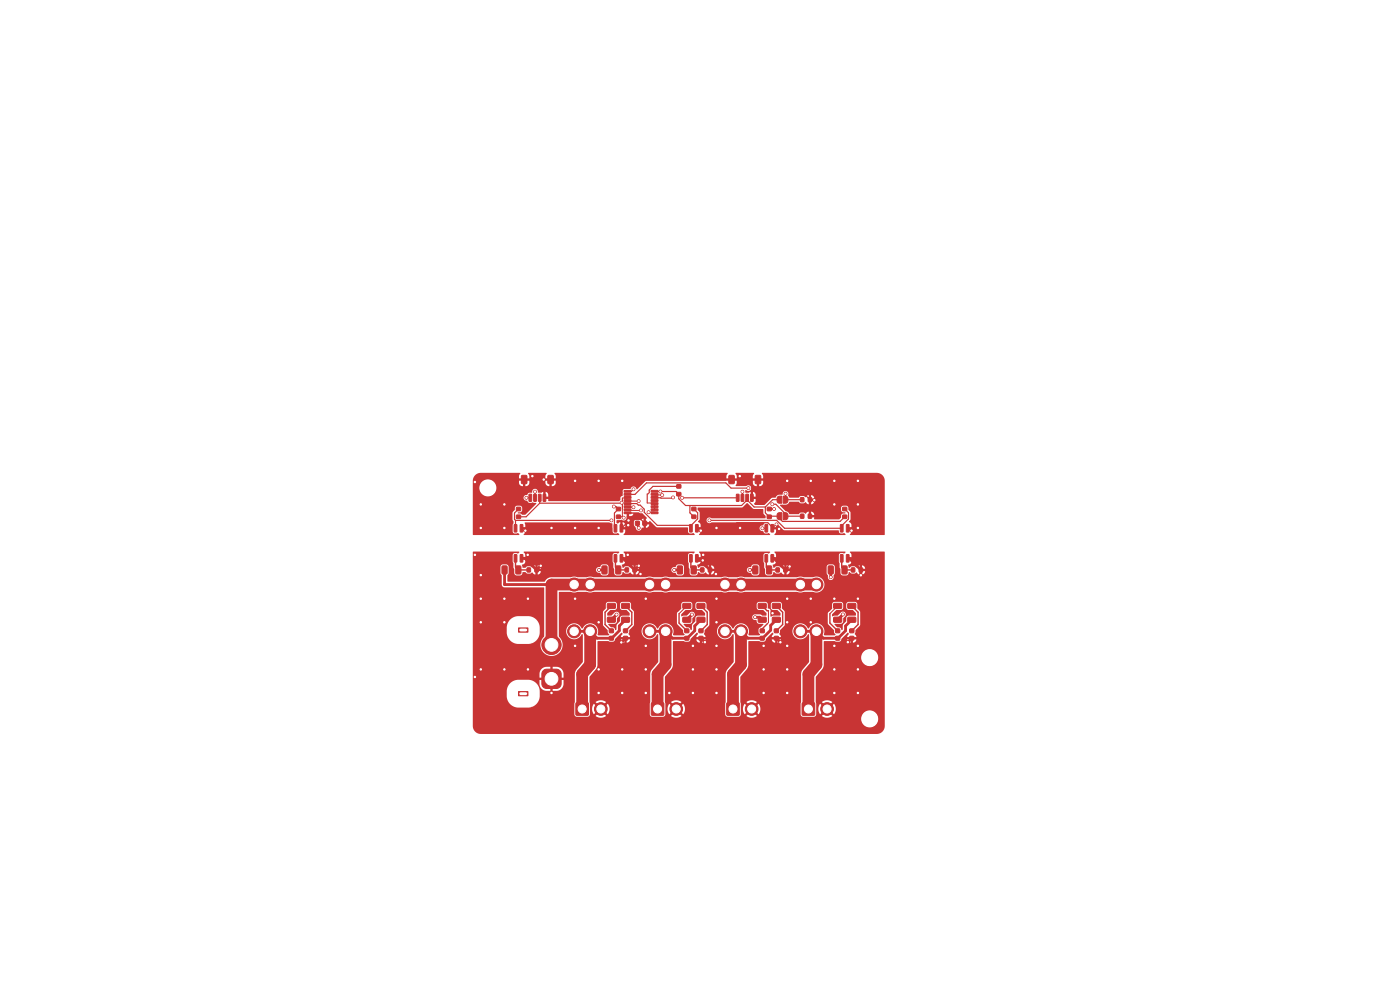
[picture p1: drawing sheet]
<svg xmlns="http://www.w3.org/2000/svg" width="297mm" height="210mm" viewBox="0 0 297 210" stroke-linecap="round" stroke-linejoin="round" font-family="sans-serif">
<g fill="#c83434" stroke="#c83434" stroke-width=".21">
<path d="M143.6 104.5h.8v.7h-.8z"/>
<path d="M143.6 102.8h.8v.7h-.8z"/>
<path d="M162.3 117.7h.6l-.1 1.5h-.5z"/>
<path d="M163.6 117.7h.5l-.1 1.5h-.5z"/>
<path d="M163.6 111.3h.5l-.1 1.6-.5-.1z"/>
<path d="M162.3 111.3h.6l-.1 1.6-.5-.1z"/>
<path d="M143.7 120.1l.8-.1 .3 .2v1.3l-.2 .3h-.7l-.2-.2z"/>
<path d="M146.7 120.1l.8-.1 .2 .2v1.3l-.1 .3h-.8l-.2-.2z"/>
<path d="M147.9 131l1.5-.1 .2 .3v.7l-.3 .1h-1.3l-.2-.2z"/>
<path d="M147.9 128h1.5l.2 .2v.7l-.3 .2h-1.3l-.2-.2z"/>
<path d="M138.2 149.1h2.6v2.6h-2.6z"/>
<path d="M134.8 110.6h.8v.8h-.8z"/>
<path d="M136.4 110.6h.8v.8h-.8z"/>
<path d="M132.3 135h.8v.8h-.8z"/>
<path d="M132.3 133.4h.8v.8h-.8z"/>
<path d="M163.9 131l1.5-.1 .2 .3v.7l-.3 .1h-1.3l-.2-.2z"/>
<path d="M163.9 128h1.5l.2 .2v.7l-.3 .2h-1.3l-.2-.2z"/>
<path d="M129.3 135h.8v.8h-.8z"/>
<path d="M129.3 133.4h.8v.8h-.8z"/>
<path d="M109.6 109.3h.8v.7h-.8z"/>
<path d="M109.6 107.6h.8v.7h-.8z"/>
<path d="M159.2 104.9h.6l-.1 1.5-.5-.1z"/>
<path d="M158.2 104.9h.6l-.1 1.5-.5-.1z"/>
<path d="M157.2 104.9h.6l-.1 1.5-.5-.1z"/>
<path d="M156.2 104.9h.6l-.1 1.5-.5-.1z"/>
<path d="M160.3 100.9l.8-.1 .3 .2v1.4l-.2 .2h-.7l-.3-.1z"/>
<path d="M154.7 100.9l.8-.1 .3 .2v1.4l-.2 .2h-.8l-.2-.1z"/>
<path d="M169.8 105.6h.7v.8h-.7z"/>
<path d="M171.5 105.6h.7v.8h-.7z"/>
<path d="M170.2 149.1h2.6v2.6h-2.6z"/>
<path d="M146.3 117.7h.6l-.1 1.5h-.5z"/>
<path d="M147.6 117.7h.5l-.1 1.5h-.5z"/>
<path d="M147.6 111.3h.5l-.1 1.6-.5-.1z"/>
<path d="M146.3 111.3h.6l-.1 1.6-.5-.1z"/>
<path d="M164.3 135h.8v.8h-.8z"/>
<path d="M164.3 133.4h.8v.8h-.8z"/>
<path d="M122.2 149.1h2.6v2.6h-2.6z"/>
<path d="M165 108.9l.3-.1h.6v1.5l-.6-.1-.3-.1z"/>
<path d="M166.1 108.8h.7l.3 .3v.7l-.3 .4-.7 .1z"/>
<path d="M159.7 120.1l.8-.1 .3 .2v1.3l-.2 .3h-.7l-.2-.2z"/>
<path d="M162.7 120.1l.8-.1 .2 .2v1.3l-.1 .3h-.8l-.2-.2z"/>
<path d="M148.3 135h.8v.8h-.8z"/>
<path d="M148.3 133.4h.8v.8h-.8z"/>
<path d="M162.8 109.3h.8v.7h-.8z"/>
<path d="M162.8 107.6h.8v.7h-.8z"/>
<path d="M178.8 109.3h.8v.7h-.8z"/>
<path d="M178.8 107.6h.8v.7h-.8z"/>
<path d="M145.3 135h.8v.8h-.8z"/>
<path d="M145.3 133.4h.8v.8h-.8z"/>
<path d="M130.3 117.7h.6l-.1 1.5h-.5z"/>
<path d="M131.6 117.7h.5l-.1 1.5h-.5z"/>
<path d="M131.6 111.3h.5l-.1 1.6-.5-.1z"/>
<path d="M130.3 111.3h.6l-.1 1.6-.5-.1z"/>
<path d="M128.9 131l1.5-.1 .2 .3v.7l-.3 .1h-1.3l-.2-.2z"/>
<path d="M128.9 128h1.5l.2 .2v.7l-.3 .2h-1.3l-.2-.2z"/>
<path d="M161.3 135h.8v.8h-.8z"/>
<path d="M161.3 133.4h.8v.8h-.8z"/>
<path d="M130.8 109.3h.8v.7h-.8z"/>
<path d="M130.8 107.6h.8v.7h-.8z"/>
<path d="M110 146.7h2v.9h-2z"/>
<path d="M110 133.2h2v.9h-2z"/>
<path d="M115.3 142.3l.5-.3h2.2a1.03 1.03 0 0 1 1 1v2a1.03 1.03 0 0 1-1 1.1h-2a1.03 1.03 0 0 1-1.1-1.1l.1-2.2z"/>
<path d="M132.6 120.5h.7v.8h-.7z"/>
<path d="M134.3 120.5h.7v.8h-.7z"/>
<path d="M176.9 131l1.5-.1 .2 .3v.7l-.3 .1h-1.3l-.2-.2z"/>
<path d="M176.9 128h1.5l.2 .2v.7l-.3 .2h-1.3l-.2-.2z"/>
<path d="M179.9 131l1.5-.1 .2 .3v.7l-.3 .1h-1.3l-.2-.2z"/>
<path d="M179.9 128h1.5l.2 .2v.7l-.3 .2h-1.3l-.2-.2z"/>
<path d="M178.3 117.7h.6l-.1 1.5h-.5z"/>
<path d="M179.6 117.7h.5l-.1 1.5h-.5z"/>
<path d="M179.6 111.3h.5l-.1 1.6-.5-.1z"/>
<path d="M178.3 111.3h.6l-.1 1.6-.5-.1z"/>
<path d="M111.8 120.5h.7v.8h-.7z"/>
<path d="M113.5 120.5h.7v.8h-.7z"/>
<path d="M177.3 135h.8v.8h-.8z"/>
<path d="M177.3 133.4h.8v.8h-.8z"/>
<path d="M169.8 109.1h.7v.8h-.7z"/>
<path d="M171.5 109.1h.7v.8h-.7z"/>
<path d="M127.7 120.1l.8-.1 .3 .2v1.3l-.2 .3h-.7l-.2-.2z"/>
<path d="M130.7 120.1l.8-.1 .2 .2v1.3l-.1 .3h-.8l-.2-.2z"/>
<path d="M180.6 120.5h.7v.8h-.7z"/>
<path d="M182.3 120.5h.7v.8h-.7z"/>
<path d="M148.6 120.5h.7v.8h-.7z"/>
<path d="M150.3 120.5h.7v.8h-.7z"/>
<path d="M180.3 135h.8v.8h-.8z"/>
<path d="M180.3 133.4h.8v.8h-.8z"/>
<path d="M165 105.4l.3-.1h.6v1.5l-.6-.1-.3-.1z"/>
<path d="M166.1 105.3h.7l.3 .3v.7l-.3 .4-.7 .1z"/>
<path d="M144.9 131l1.5-.1 .2 .3v.7l-.3 .1h-1.3l-.2-.2z"/>
<path d="M144.9 128h1.5l.2 .2v.7l-.3 .2h-1.3l-.2-.2z"/>
<path d="M164.6 120.5h.7v.8h-.7z"/>
<path d="M166.3 120.5h.7v.8h-.7z"/>
<path d="M132.4 104.1l1.4-.1 .1 .4h-1.4z"/>
<path d="M132.4 104.7h1.4l.1 .3-1.4 .1z"/>
<path d="M132.4 105.4l1.4-.1 .1 .4h-1.4z"/>
<path d="M132.4 106h1.4l.1 .3-1.4 .1z"/>
<path d="M132.4 106.7l1.4-.1 .1 .4h-1.4z"/>
<path d="M132.4 107.3h1.4l.1 .3-1.4 .1z"/>
<path d="M132.4 108l1.4-.1 .1 .4h-1.4z"/>
<path d="M132.4 108.6h1.4l.1 .3-1.4 .1z"/>
<path d="M138.2 108.6h1.3l.1 .3-1.4 .1z"/>
<path d="M138.2 108l1.3-.1 .1 .4h-1.4z"/>
<path d="M138.2 107.3h1.3l.1 .3-1.4 .1z"/>
<path d="M138.2 106.7l1.3-.1 .1 .4h-1.4z"/>
<path d="M138.2 106h1.3l.1 .3-1.4 .1z"/>
<path d="M138.2 105.4l1.3-.1 .1 .4h-1.4z"/>
<path d="M138.2 104.7h1.3l.1 .3-1.4 .1z"/>
<path d="M138.2 104.1l1.3-.1 .1 .4h-1.4z"/>
<path d="M154.2 149.1h2.6v2.6h-2.6z"/>
<path d="M160.9 131l1.5-.1 .2 .3v.7l-.3 .1h-1.3l-.2-.2z"/>
<path d="M160.9 128h1.5l.2 .2v.7l-.3 .2h-1.3l-.2-.2z"/>
<path d="M115.2 104.9h.6l-.1 1.5-.5-.1z"/>
<path d="M114.2 104.9h.6l-.1 1.5-.5-.1z"/>
<path d="M113.2 104.9h.6l-.1 1.5-.5-.1z"/>
<path d="M112.2 104.9h.6l-.1 1.5-.5-.1z"/>
<path d="M116.3 100.9l.8-.1 .3 .2v1.4l-.2 .2h-.8l-.2-.1z"/>
<path d="M110.7 100.9l.9-.1 .2 .2v1.4l-.2 .2h-.8l-.2-.1z"/>
<path d="M146.8 109.3h.8v.7h-.8z"/>
<path d="M146.8 107.6h.8v.7h-.8z"/>
<path d="M131.9 131l1.5-.1 .2 .3v.7l-.3 .1h-1.3l-.2-.2z"/>
<path d="M131.9 128h1.5l.2 .2v.7l-.3 .2h-1.3l-.2-.2z"/>
<path d="M106.5 120.1l.9-.1 .2 .2v1.3l-.2 .3h-.7l-.2-.2z"/>
<path d="M109.5 120.1l.8-.1 .2 .2v1.3l-.1 .3h-.7l-.3-.2z"/>
<path d="M109.1 117.7h.6l-.1 1.5h-.5z"/>
<path d="M110.4 117.7h.5l-.1 1.5h-.5z"/>
<path d="M110.4 111.3h.5l-.1 1.6-.5-.1z"/>
<path d="M109.1 111.3h.6l-.1 1.6-.5-.1z"/>
<path d="M175.7 120.1l.8-.1 .3 .2v1.3l-.2 .3h-.7l-.2-.2z"/>
<path d="M178.7 120.1l.8-.1 .2 .2v1.3l-.1 .3h-.8l-.2-.2z"/>
<circle cx="143.5" cy="150.4" r="1.35"/>
<circle cx="175.5" cy="150.4" r="1.35"/>
<circle cx="127.5" cy="150.4" r="1.35"/>
<circle cx="157.2" cy="124" r="1.39"/>
<circle cx="153.8" cy="124" r="1.39"/>
<circle cx="157.2" cy="133.9" r="1.39"/>
<circle cx="153.8" cy="133.9" r="1.39"/>
<circle cx="141.2" cy="124" r="1.39"/>
<circle cx="137.8" cy="124" r="1.39"/>
<circle cx="141.2" cy="133.9" r="1.39"/>
<circle cx="137.8" cy="133.9" r="1.39"/>
<circle cx="117" cy="136.8" r="2.05"/>
<circle cx="125.2" cy="124" r="1.39"/>
<circle cx="121.8" cy="124" r="1.39"/>
<circle cx="125.2" cy="133.9" r="1.39"/>
<circle cx="121.8" cy="133.9" r="1.39"/>
<circle cx="173.2" cy="124" r="1.39"/>
<circle cx="169.8" cy="124" r="1.39"/>
<circle cx="173.2" cy="133.9" r="1.39"/>
<circle cx="169.8" cy="133.9" r="1.39"/>
<circle cx="159.5" cy="150.4" r="1.35"/>
<circle cx="182" cy="112" r=".3"/>
<circle cx="132" cy="102" r=".3"/>
<circle cx="177" cy="102" r=".3"/>
<circle cx="180.6" cy="112.6" r=".3"/>
<circle cx="102" cy="112" r=".3"/>
<circle cx="177" cy="107" r=".3"/>
<circle cx="172.7" cy="106.1" r=".3"/>
<circle cx="127" cy="112" r=".3"/>
<circle cx="127" cy="102" r=".3"/>
<circle cx="102" cy="107" r=".3"/>
<circle cx="117" cy="112" r=".3"/>
<circle cx="133.3" cy="110.4" r=".3"/>
<circle cx="152" cy="112" r=".3"/>
<circle cx="157" cy="112" r=".3"/>
<circle cx="182" cy="102" r=".3"/>
<circle cx="167" cy="102" r=".3"/>
<circle cx="164.7" cy="111.2" r=".3"/>
<circle cx="133.3" cy="111.4" r=".3"/>
<circle cx="122" cy="102" r=".3"/>
<circle cx="107" cy="112" r=".3"/>
<circle cx="165.3" cy="112.2" r=".3"/>
<circle cx="115.3" cy="101.7" r=".3"/>
<circle cx="107" cy="107" r=".3"/>
<circle cx="172" cy="102" r=".3"/>
<circle cx="111.4" cy="112.6" r=".3"/>
<circle cx="112.9" cy="101" r=".3"/>
<circle cx="122" cy="112" r=".3"/>
<circle cx="100.8" cy="102.3" r=".3"/>
<circle cx="148.7" cy="112.6" r=".3"/>
<circle cx="182" cy="107" r=".3"/>
<circle cx="156.9" cy="101" r=".3"/>
<circle cx="131.9" cy="106.6" r=".3"/>
<circle cx="140.1" cy="104.3" r=".3"/>
<circle cx="135.5" cy="112" r=".3"/>
<circle cx="132.3" cy="109.8" r=".3"/>
<circle cx="140.5" cy="105" r=".3"/>
<circle cx="113.5" cy="104.3" r=".3"/>
<circle cx="157.5" cy="104.3" r=".3"/>
<circle cx="142.8" cy="105.5" r=".3"/>
<circle cx="144.7" cy="105.6" r=".3"/>
<circle cx="111.7" cy="105.6" r=".3"/>
<circle cx="166.6" cy="104.7" r=".3"/>
<circle cx="134.4" cy="103.8" r=".3"/>
<circle cx="163.8" cy="107" r=".3"/>
<circle cx="158.8" cy="103.5" r=".3"/>
<circle cx="130.2" cy="107.5" r=".3"/>
<circle cx="135.5" cy="106.3" r=".3"/>
<circle cx="164.2" cy="108" r=".3"/>
<circle cx="161.7" cy="112.1" r=".3"/>
<circle cx="134.4" cy="107.6" r=".3"/>
<circle cx="150.5" cy="110.4" r=".3"/>
<circle cx="136" cy="108.3" r=".3"/>
<circle cx="137.6" cy="108.7" r=".3"/>
<circle cx="129.7" cy="110.4" r=".3"/>
<circle cx="127" cy="147" r=".3"/>
<circle cx="147" cy="147" r=".3"/>
<circle cx="162" cy="137" r=".3"/>
<circle cx="100.8" cy="143.6" r=".3"/>
<circle cx="147" cy="142" r=".3"/>
<circle cx="135.9" cy="121.8" r=".3"/>
<circle cx="167.5" cy="120.2" r=".3"/>
<circle cx="152" cy="137" r=".3"/>
<circle cx="135.5" cy="120" r=".3"/>
<circle cx="132" cy="147" r=".3"/>
<circle cx="112" cy="117.7" r=".3"/>
<circle cx="133.2" cy="117.7" r=".3"/>
<circle cx="149.5" cy="136.2" r=".3"/>
<circle cx="152" cy="147" r=".3"/>
<circle cx="102" cy="127" r=".3"/>
<circle cx="152" cy="142" r=".3"/>
<circle cx="114.7" cy="120" r=".3"/>
<circle cx="107" cy="142" r=".3"/>
<circle cx="177" cy="127" r=".3"/>
<circle cx="147" cy="137" r=".3"/>
<circle cx="117" cy="147" r=".3"/>
<circle cx="167" cy="137" r=".3"/>
<circle cx="132" cy="142" r=".3"/>
<circle cx="165.6" cy="136.2" r=".3"/>
<circle cx="112" cy="142" r=".3"/>
<circle cx="100.8" cy="117.7" r=".3"/>
<circle cx="167" cy="147" r=".3"/>
<circle cx="179.9" cy="136.2" r=".3"/>
<circle cx="131.8" cy="136.3" r=".3"/>
<circle cx="167" cy="127" r=".3"/>
<circle cx="137" cy="142" r=".3"/>
<circle cx="107" cy="132" r=".3"/>
<circle cx="162" cy="147" r=".3"/>
<circle cx="102" cy="122" r=".3"/>
<circle cx="122" cy="127" r=".3"/>
<circle cx="177" cy="147" r=".3"/>
<circle cx="172" cy="132" r=".3"/>
<circle cx="152" cy="127" r=".3"/>
<circle cx="162" cy="142" r=".3"/>
<circle cx="112" cy="127" r=".3"/>
<circle cx="177" cy="142" r=".3"/>
<circle cx="102" cy="142" r=".3"/>
<circle cx="149.2" cy="117.7" r=".3"/>
<circle cx="107" cy="127" r=".3"/>
<circle cx="172" cy="127" r=".3"/>
<circle cx="167" cy="132" r=".3"/>
<circle cx="142" cy="147" r=".3"/>
<circle cx="182" cy="147" r=".3"/>
<circle cx="149.1" cy="118.9" r=".3"/>
<circle cx="182" cy="137" r=".3"/>
<circle cx="163.9" cy="130.1" r=".3"/>
<circle cx="137" cy="127" r=".3"/>
<circle cx="122" cy="137" r=".3"/>
<circle cx="127" cy="142" r=".3"/>
<circle cx="152" cy="132" r=".3"/>
<circle cx="151.9" cy="121.8" r=".3"/>
<circle cx="177" cy="137" r=".3"/>
<circle cx="137" cy="147" r=".3"/>
<circle cx="167" cy="142" r=".3"/>
<circle cx="102" cy="132" r=".3"/>
<circle cx="127" cy="132" r=".3"/>
<circle cx="182" cy="127" r=".3"/>
<circle cx="182" cy="142" r=".3"/>
<circle cx="182.6" cy="122" r=".3"/>
<circle cx="137" cy="137" r=".3"/>
<circle cx="130.8" cy="130.4" r=".3"/>
<circle cx="146.8" cy="130.4" r=".3"/>
<circle cx="160.2" cy="130.9" r=".3"/>
<circle cx="178.8" cy="130.3" r=".3"/>
<circle cx="127.1" cy="120.9" r=".3"/>
<circle cx="143" cy="120.9" r=".3"/>
<circle cx="159" cy="120.9" r=".3"/>
<circle cx="176.2" cy="122.4" r=".3"/>
</g>
<g fill="none" stroke="#c83434" stroke-width=".25">
<path d="M109.4 110.4h20.3M109.4 110.4v1.7M110 108l-.8 .8v1.4l.2 .2M110.6 112.1l.5 .5h.3M111.2 101.7h5.6M111.7 105.6h.8M113.5 104.3v1.3M114.5 105.6v1.1M114.5 106.7l-2.9 2.9h-1.6M115.5 101.7v3.9M130.2 107.5h.5l.5 .5-.8 .8v3l.2 .3M130.6 112.1h.1"/>
<path d="M131.2 109.6h.9l.2 .2M131.8 112.1h.1M132 105.6v2.3M132 106.6l-17.5 .1M133.1 106.2h.1M133.1 107.5h.1M133.1 106.8h2l.3 .4h.4l.9 .8v.7l2.7 2.7h7.2l1.4-1.3v-1.3l-.8-.8M133.1 108.1h.1M133.1 108.8l.2 .2v1.6l-1.5 1.5M133.3 110.2h2.6l.9 .8M134.4 103.8l-.4 .4h-.9M135.2 111v.7l.3 .3"/>
<path d="M137.3 104.8v1.9M138.9 104.9l.1 .1h1.5M138.9 105.5l1.3 .2h2.4l.2-.2M138.9 107.5h.1M138.9 106.8h.1M138.9 108.1h.1M138.9 108.8h.1M138.9 106.8v1.3M140.1 104.3h3.3l.6 .5v1l1.4 1.4h11.9l1.2-1.1M144 103.2h-5.5l-.8 .8v.5M144.7 105.6h11.8M146.4 107.2v1.6l.8 .8"/>
<path d="M146.6 111.4v.7M155.2 101.7h5.6M157.5 104.3v1.3M158.5 105.6v.5M158.5 106.1l1.5 1.4h2.4M158.8 103.5h-3.7l-1.1-1.1h-16.9l-2.4 2.5h-1.6M159.5 104.1h10.4l2 2h.8M159.5 101.7v3.9M161.7 112.1h.9M162.4 107.5v1.3l.8 .8 .1-.1h2v.5l.7 .6h12.2l1-1M162.6 112.1h.1M163.2 108h1"/>
<path d="M163.8 112.1h.1M163.8 107h.8l2 2v.5h3.6M164 111.9l-1.1-1h-6.6l-1.6 1.7h-6.4l-.5-.5M164 111.9l-.2 .2M164.7 111.2l-.7 .7M165.3 106h-1.4l-1.5 1.5M166.6 104.7v1.3h3.6M171.8 106v3.5M179.2 108l.8 .8v1.3l-1.4 1.4v.6h-12.2l-1.6-1.7h-14.3M179.8 112.1l.5 .5h.3"/>
</g>
<path d="M132 107.9v1.7M133.1 105.5l-.1 .1h-1M133.1 106.2l.2 .1h2.2M133.1 107.5l.2 .1h1.1M133.1 108.1l.2 .2h2.7M137.3 106.7h1.4l.2 .1M137.6 108.7h1.1l.2 .1M137.7 104.5l-.4 .3M138.9 104.2l1.2 .1" fill="none" stroke="#c83434" stroke-width=".21"/>
<g fill="none" stroke="#c83434" stroke-width=".6">
<path d="M110.6 118.4h.8l2.4 2.5 .9-.9M110.6 118.4h.1M131.8 118.4h.4l2.4 2.5 .9-.9M131.8 118.4h.1M147.8 118.4l.5 .5h.8v.5l1.5 1.5M147.8 118.4h.1M163.8 118.4h.4l2.4 2.5 .9-.7M163.8 118.4h.1M179.8 118.4h.4l2.4 2.5v1.1M107 120.9h.1M107 120.9v3.1h10M121.8 124h3.4"/>
<path d="M127 120.9h1.2M129.7 131.5h.1M129.7 135.4h.1M130.8 130.4l-1.1 1.1M132.7 135.4h.1M132.7 135.4l-.9 .9M132.7 131.5l-1.3 1.3v1l-1.6 1.6h-3.1l-1.5-1.5h-3.4M137.8 124h3.4M143 120.9h1.2M145.7 131.5h.1M145.7 135.4h.1M146.8 130.4l-1.1 1.1"/>
<path d="M148.7 135.4h.1M148.7 135.4l.8 .8M148.7 131.5l-1.3 1.3v1l-1.6 1.6h-3.1l-1.5-1.5h-3.4M153.8 124h3.4M159 120.9h1.2M160.2 130.9h1l.5 .6M161.7 131.5h.1M161.7 135.4h.1M164.7 135.4l.9 .8M164.7 135.4h.1M164.7 131.5l-1.2 1.2v1l-1.7 1.7h-3.1l-1.5-1.5h-3.4M169.8 124h3.4"/>
<path d="M176.2 120.9h.1M176.2 120.9v1.5M177.7 131.5h.1M177.7 135.4h.1M178.8 130.3l-1.1 1.2M180.7 135.4l-.8 .8M180.7 135.4h.1M180.7 131.5l-1.3 1.3v1l-1.6 1.6h-3.1l-1.5-1.5h-3.4"/>
</g>
<path d="M125.2 133.9v7.1l-1.7 2v7.4M141.2 133.9v7.1l-1.7 2v7.4M157.2 133.9v7.1l-1.7 2v7.4M173.2 124h-56.2v12.8M173.2 133.9v7.1l-1.7 2v7.4" fill="none" stroke="#c83434" stroke-width="2.5"/>
<g fill="none" stroke="#c83434" stroke-width=".3">
<path d="M109.4 118.4v1.9l.6 .6h2.2M130.6 118.4v1.9l.6 .6h1.8M146.6 118.4v1.9l.6 .6h1.8M162.6 118.4v1.9l.6 .6h1.8M178.6 118.4v1.9l.6 .6h1.8M129.7 128.5l-1.3 1.4v2.6l1.3 1.3M129.7 128.5h.1M129.7 133.8h.1M132.7 128.5h.1M132.7 133.8h.1M132.7 128.5l1.3 1.4v2.6l-1.3 1.3M144.1 130.2v2l1.6 1.6"/>
<path d="M145.7 128.5h.1M145.7 133.8h.1M148.7 128.5l1.3 1.4v2.6l-1.3 1.3M148.7 128.5h.1M148.7 133.8h.1M161.7 128.5h.1M161.7 128.5l1 1.1h.3M162.7 132.4l-1 1v.4M164.7 128.5h.1M164.7 133.8h.1M164.7 128.5l1.3 1.4v2.6l-1.3 1.3M176.1 130.2v2l1.6 1.6"/>
<path d="M177.7 133.8h.1M180.7 128.5l1.3 1.4v2.6l-1.3 1.3M180.7 128.5h.1M180.7 133.8h.1"/>
</g>
<path d="M145.7 128.5l-1.6 1.7M163 129.6v2.5l-.3 .3M177.7 128.5l-1.6 1.7" fill="none" stroke="#c83434" stroke-width=".23"/>
<g fill="#c83434">
<path d="M100.7 100.9l.6-.4 .7-.2h8.3l.1 .1-.3 .5v.6h2.2v-.6l-.3-.4 .1-.2h3.8l.1 .1-.3 .5v.6h2.2v-.6l-.3-.4 .1-.2h36.6l.1 .1-.3 .5v.6h2.2v-.6l-.3-.4 .1-.2h3.8l.1 .1-.3 .5v.6h2.2v-.6l-.3-.4 .1-.2h24.3a1.7 1.7 0 0 1 1.7 1.7l-.1 11.5h-7.3l.3-.7v-.5h-.7l-.1-.4 .8-.1v-.7l-.5-.4 .3-.6v-1.4l-.4-.6-.1-.6-.3-.2h-.8l-.3 .2v.9l.3 .3h.5l.1 .1-.8 .3-.2 .7-.4 .4h-5.2l-.1-.4-.8-.1-.1-.2-.2-.1v-.1h1.1a.69 .69 0 0 0-.6-.8v.8h-.5v-.8l-.7 .5-.4-.3h-.6l-.5 .4h-1.9l-2-1.9 .1-.1 1.3-.1 .6-.6h1.9l.5 .4h.6l.4-.3 .4 .4 .8 .1a.69 .69 0 0 0 .6-.7h-.6v.7h-.5v-1.2l1.1-.1a.69 .69 0 0 0-.6-.7v.8h-.5v-.8l-.7 .5-.4-.3h-.6l-.5 .4h-1.9l-.3-.4a.63 .63 0 0 0-.3-1 .63 .63 0 0 0-.9 .6l-1 .2-.5 .6-.8 .1-1.5 1.4h-2l-.2-.2 .3-.4v-.6l-.7-.1-.1-.2-.2-.1v-.1h1l-.1-.8-.5-.3v1.1h-.4v-1.1l-.5 .2h-.6v-.5a.67 .67 0 0 0 .9 0 .67 .67 0 0 0 0-.9l-.4-.2-.4 .2h-2.1l-.2-.1 .3-.6h3.4l.4 .7h.9a.84 .84 0 0 0 .9-1.1h-.9v1.1h-.5v-1.1h-.8v.4h-3.4v-.4h-19.2l-2 1.8a.7 .7 0 0 0-.7-.6 .7 .7 0 0 0-.7 .5h-1.2l-.3 .2-.1 1.2-.4 .3-.1 .7-.3 .2h-14.9l-.1-.4-.7-.1-.1-.2-.3-.1v-.1h1.1v-.5l-.2-.4-.3-.2v1.1h-.6v-1.1l-.4 .2h-.7a.65 .65 0 0 0-.6-.8 .65 .65 0 0 0-.6 .8l-.8 .1-.2 .3a.69 .69 0 0 0-.7 .4 .69 .69 0 0 0 .2 .9h.4l.5 .5 .7-.1 .8 .2-2.4 2.4h-.6l-.4-.3h-.6l.1-.2h.5l.3-.3 .1-.7-.2-.3-.9-.1-.4 .2-.1 .7-.5 .6v1.4l.2 .4-.1 .7v1.5l.3 .4 .8-.1 .3 .2-.1 .2h-9.7l-.1-.1v-10h1.4v.2a1.8 1.8 0 0 0 2.4 1.6 1.8 1.8 0 0 0 .8-2.8h5.2l.4 .7h.9a.75 .75 0 0 0 .9-.7h3.4l.4 .7h.9a.84 .84 0 0 0 .9-1.1h-.9v1.1h-.4v-1.1h-.9v.4h-3.4v-.4h-.9v1.1h-.5v-1.1h-.8v.4h-5.2v-.1a1.8 1.8 0 0 0-2-.5 1.8 1.8 0 0 0-1.2 1.6h-1.4v-1.7z"/>
<path d="M111.3 110.9l17.9-.1 .7 .2 .2 2 .3 .2 .7-.1 .3 .3-.1 .1h-20.1l-.1-.1 .3-.4v-.7h-.7l-.1-.4 .8-.1z"/>
<path d="M130.8 110.4l.9-.2a.74 .74 0 0 0 .9 .1 .74 .74 0 0 0 .3-.8h1l.5-.5h-1.1v.5h-.4l.1-.7 .2-.1h2.3l.7 .2 1 1-.2 .1v.8h.7v-.2l.2-.1 1.4 1.3 6.5 .1 .3 1.1 .3 .2 .7-.1 .3 .3-.1 .1h-14.9l-.1-.1 .3-.4v-.7h-.7l-.3-.5h1v-.7l-.5-.3v1h-.5v-1l-.6 .3-.2-.2v-.2h3.7v.7l.3 .4a.69 .69 0 0 0 .6 .8 .69 .69 0 0 0 .8-.7l.8 .1a.71 .71 0 0 0 .7-.7h-.7v.7h-.5v-2l-.3 .1a.45 .45 0 0 1-.7 .1l-.8 .1-.2 .4h-3.7z"/>
<path d="M148 107.7h9.4l1.1-1 1.3 1.2 2.1 .1 .1 1 .4 .5-.1 .5h-11.3a.62 .62 0 0 0-.9-.1 .62 .62 0 0 0 0 .9 .62 .62 0 0 0 .9 0h11.2a.76 .76 0 0 1-.8 .8 .75 .75 0 0 0-.1 .8 .75 .75 0 0 0 .7 .4l.3 .4 .8-.1 .3 .4h-15.1l.3-.7v-.5l-.8-.1 .1-.4h.7v-.7l-.5-.4 .3-.6v-1.4l-.4-.6z"/>
<path d="M164.6 111l1.8 1.5h11.4l.4 .6h.9l.3 .3-.1 .1h-14.9l-.1-.1 .3-.4v-.7h-.7l-.1-.4 .8-.1z"/>
<path d="M100.3 117.1l9.8-.1 .1 .2-.3 .2-.8-.1-.3 .3v1.6l.4 2.6 .3 .3h.8a.71 .71 0 0 0 .6-.7h.6l.4 .3h.6l.4-.3 .4 .4 .8 .1a.69 .69 0 0 0 .6-.7h-.6v.7h-.5v-1.1h12.8a.79 .79 0 0 0 1 .8l.4 .5h.9l.2-.2 .2-.3v-1.4l-.3-.4-.9-.1-.4 .2-.1 .4a.78 .78 0 0 0-1 .5h-12.8v-.1h1.1a.69 .69 0 0 0-.6-.8v.8h-.5v-.8l-.7 .5-.4-.3h-.6l-.4 .3h-.6l-.2-.5 .1-.1a.64 .64 0 0 0 .6-.6v-.5l-.8-.1 .1-.4h.7v-.7l-.3-.3 .1-.2h20.1l.1 .1-.3 .3-.8-.1-.3 .4v1.5l.4 2.6 .3 .3h.9l.6-.7 .5 .3h.6l.4-.3 .4 .4 .8 .1a.69 .69 0 0 0 .6-.7h-.6v.7h-.5v-1.1h8a.79 .79 0 0 0 1 .8l.4 .5h.9l.2-.2 .2-.3v-1.4l-.3-.4-.9-.1-.4 .2-.1 .4a.79 .79 0 0 0-1 .5h-8v-.1h1.1a.69 .69 0 0 0-.6-.8v.8h-.5v-.8l-.7 .5-.4-.3h-.6l-.6 .3-.2-.6 .5-.2 .2-.4v-.5l-.8-.1 .1-.4h.7v-.5l-.3-.7h15l.1 .1-.3 .3-.8-.1-.3 .3v1.6l.4 2.6 .3 .3h.8a.62 .62 0 0 0 .5-.7h.3l.4 .3h.6l.4-.3 .4 .4 .8 .1a.69 .69 0 0 0 .6-.7h-.6v.7h-.5v-1.1h8a.79 .79 0 0 0 1 .8l.4 .5h.9l.2-.2 .2-.3v-1.4l-.3-.4-.9-.1-.4 .2-.1 .4a.78 .78 0 0 0-1 .5h-8v-.1h1.1a.69 .69 0 0 0-.6-.8v.8h-.5v-.8l-.7 .5-.4-.3h-.6l-.6 .3-.2-.6 .5-.2 .2-.4v-.5l-.8-.1 .1-.4h.7v-.5l-.3-.7h15l.1 .1-.3 .3-.8-.1-.3 .3v1.6l.4 2.6 .3 .3h.8a.62 .62 0 0 0 .5-.7h.3l.4 .3h.6l.4-.3 .4 .4 .8 .1a.69 .69 0 0 0 .6-.7h-.6v.7h-.5v-1.2h1.1l-.1-.5h8v1.4l.2 .4 .1 .6a.6 .6 0 0 0 .6 .5 .6 .6 0 0 0 .5-.6v-.4l.3-.5v-1.4l-.4-.5h-.9l-.4 .5h-8l-.5-.3v.8h-.5v-.8l-.7 .5-.4-.3h-.6l-.5 .3a.43 .43 0 0 1-.3-.4 .43 .43 0 0 1 .5-.4l.2-.4v-.5l-.8-.1 .1-.4h.7v-.5l-.3-.5 .1-.2h14.9l.1 .1-.3 .3-.8-.1-.3 .4v1.5l.4 2.6 .3 .3h.9l.6-.7 .5 .3h.6l.4-.3 .4 .4 .8 .1a.69 .69 0 0 0 .6-.7h-.6v.7h-.5v-1.2l1.1-.1a.69 .69 0 0 0-.6-.7v.8h-.5v-.8l-.7 .5-.4-.3h-.6l-.6 .3-.2-.6 .5-.2 .2-.4v-.5l-.8-.1 .1-.4h.7v-.5l-.3-.7 7.4 .1v36.9a1.7 1.7 0 0 1-1.7 1.7h-84a1.7 1.7 0 0 1-1.7-1.7v-1.6h82.4a1.8 1.8 0 0 0 2.5 1.8 1.8 1.8 0 0 0 .4-3.1 1.8 1.8 0 0 0-2.9 1v.3h-82.4v-5.8h7.2v1.2a2.5 2.5 0 0 0 2.4 2.3h2.3a2.5 2.5 0 0 0 2.3-2.4v-1.2a2.5 2.5 0 0 0-2.4-2.3h-2.3a2.5 2.5 0 0 0-2.3 2.4h-7.2v-3.7h14.1v.9h1.3v.5h-1.3v.8a1.52 1.52 0 0 0 1.5 1.5h.8v-1.3h.5v1.3l1-.1a1.52 1.52 0 0 0 1.3-1.4v-.8h-1.2v-.5h1.2v-1a1.52 1.52 0 0 0-1.4-1.3h-.9v1.2h-.5v-1.2h-.9a1.52 1.52 0 0 0-1.4 1.4h-14.1v-9.8h7.2v1.1a2.5 2.5 0 0 0 2.4 2.4h2.3a2.5 2.5 0 0 0 2.3-2.4v-1.2a2.5 2.5 0 0 0-2.4-2.3h-2.3a2.5 2.5 0 0 0-2.3 2.4h-7.2v-12.9h5.9v1.5l.2 .4v2l.4 .5h8.6v10.4a2.37 2.37 0 0 0 0 3.5 2.37 2.37 0 0 0 3.4-.1 2.37 2.37 0 0 0-.2-3.4v-1.2h1.5a1.74 1.74 0 0 0 1.4 1.8 1.74 1.74 0 0 0 2-1.1l.1 .1v5.8l-1.4 1.7-.2 .7-.1 8.8 .4 .4h2.4l.4-.4 .1-1.3h.4l.1 .7 .3 .5 .7-.7 .4 .4-.8 .7h.1a1.84 1.84 0 0 0 2.2 0l-.7-.7 .3-.4 .7 .7 .1-.1a1.84 1.84 0 0 0-.1-2.1l-.7 .7-.3-.4 .7-.7h-.1a1.84 1.84 0 0 0-2.2 0l.8 .7-.4 .4-.7-.7-.4 1h-.4l-.1-6.7 1.4-1.7 .2-.5 .1-5.4h2.2l1 .1 .3-.1 .2-.3h1.2l.4 .6h.8a.71 .71 0 0 0 .8-.7h-.8v.7h-.5v-.7l-1.9 .1 1.3-1.5 .3 .3-.4 .6h2l-.4-.6 .2-.7h2.6a1.74 1.74 0 0 0 1.4 1.8 1.74 1.74 0 0 0 2-1.1l.1 .1v5.8l-1.4 1.7-.2 .7-.1 8.8 .4 .4h2.4l.4-.4 .1-1.3h.4l.1 .7 .3 .5 .7-.7 .4 .4-.8 .7h.1a1.84 1.84 0 0 0 2.2 0l-.7-.7 .3-.4 .7 .7 .1-.1a1.84 1.84 0 0 0-.1-2.1l-.7 .7-.3-.4 .7-.7h-.1a1.84 1.84 0 0 0-2.2 0l.8 .7-.4 .4-.7-.7-.4 1h-.4l-.1-6.7 1.4-1.7 .2-.5 .1-5.4h2.2l1 .1 .3-.1 .2-.3h1.2l.4 .6h.8a.71 .71 0 0 0 .8-.7h-.8v.7h-.5v-.7l-1.9 .1 1.3-1.5 .3 .3-.4 .6h2l-.4-.6 .2-.7h2.6a1.74 1.74 0 0 0 1.4 1.8 1.74 1.74 0 0 0 2-1.1l.1 .1v5.8l-1.4 1.7-.2 .7-.1 8.8 .4 .4h2.4l.4-.4 .1-1.3h.4l.1 .7 .3 .5 .7-.7 .4 .4-.8 .7h.1a1.84 1.84 0 0 0 2.2 0l-.7-.7 .3-.4 .7 .7 .1-.1a1.84 1.84 0 0 0-.1-2.1l-.7 .7-.3-.4 .7-.7h-.1a1.84 1.84 0 0 0-2.2 0l.8 .7-.4 .4-.7-.7-.4 1h-.4l-.1-6.7 1.4-1.7 .2-.5 .1-5.4h2.2l1 .1 .3-.1 .2-.3h1.2l.4 .6h.8a.71 .71 0 0 0 .8-.7h-.8v.7h-.5v-.7l-1.9 .1 1.3-1.5 .3 .3-.4 .6h2l-.4-.6 .2-.7h2.6a1.74 1.74 0 0 0 1.4 1.8 1.74 1.74 0 0 0 2-1.1l.1 .1v5.8l-1.4 1.7-.2 .7-.1 8.8 .4 .4h2.4l.4-.4 .1-1.3h.4l.1 .7 .3 .5 .7-.7 .4 .4-.8 .7h.1a1.84 1.84 0 0 0 2.2 0l-.7-.7 .3-.4 .7 .7 .1-.1a1.84 1.84 0 0 0-.1-2.1l-.7 .7-.3-.4 .7-.7h-.1a1.84 1.84 0 0 0-2.2 0l.8 .7-.4 .4-.7-.7-.4 1h-.4l-.1-6.7 1.5-2 .2-2.2h7.9v.2a1.8 1.8 0 0 0 2.7 1.4 1.8 1.8 0 0 0 0-3 1.8 1.8 0 0 0-2.7 1.4h-7.9v-3.4l3.2 .1 .3-.1 .2-.3h1.2l.4 .6h.8a.71 .71 0 0 0 .8-.7h-.8v.7h-.5v-.7l-1.9 .1 1.3-1.5 .3 .3-.4 .6h2l-.4-.6 .2-.8 1-1.2v-2.7l-.6-.8v-.9l-.2-.3-.3-.1h-1.4l-.4 .3-.1 .9 .2 .3 .2 .2h1l.6 .6 .1 .5-.2 .1h-1.5l-.2 .2-.2 1-.7 .7v1l-.2 .2-.3-.5-.7-.1-.6-.7 1.6-.1 .3-.4v-.8l.3-.3a.61 .61 0 0 0 .1-.9 .61 .61 0 0 0-1 .1l-.6 .6-1.2 .1v-.4l.9-.9h1.1l.4-.5v-.8l-.3-.4h-1.8l-.3 .4 .1 1-1 1v2.1l1.3 1.4v.6l.4 .4-.3 .2h-2l-.2-.1a1.77 1.77 0 0 0-1-2.3 1.77 1.77 0 0 0-2.3 .9h-.1a1.71 1.71 0 0 0-1.8-1.1 1.71 1.71 0 0 0-1.5 1.6h-2.6l1-1.3v-2.7l-.6-.8v-.9l-.2-.3-.3-.1h-1.5l-.4 .5v.8l.2 .2 .2 .2h1l.7 .7-.1 .5h-1.5l-.5 .2-.1-1.1a.54 .54 0 0 0-.5-.7v-.9l-.3-.4h-1.8l-.3 .4 .1 1 .3 .3h1l.7 .6v.5l-.9 .1-.5-.3h-1.1a.67 .67 0 0 0-.5 .9 .67 .67 0 0 0 .9 .4l.1 .4 .2 .3 1.1 .1-1 1.1v.7l.3 .5-2.2 .1-.2-.2a1.74 1.74 0 0 0-1-2.3 1.74 1.74 0 0 0-2.3 1h-.1a1.71 1.71 0 0 0-1.8-1.1 1.71 1.71 0 0 0-1.5 1.6h-2.6l1-1.3v-2.7l-.6-.8-.1-1-.4-.3h-1.6l-.3 .4v.8l.4 .5h1.1l.6 .7v.5h-1.6l-.3 .2-.2 1-.7 .7-.1 1.1h-.2l-.3-.5-.6-.1-.6-.6 1.5-.1 .2-.1 .2-1.1 .4-.4 .1-.4-.2-.4-.5-.1-1 .8-1.2 .1v-.4l.9-.9h1.1l.4-.4v-.9l-.3-.4h-1.6l-.5 .4v1l-.9 .9v2.2l1.3 1.4v.6l.4 .4-.3 .2h-2l-.2-.2a1.74 1.74 0 0 0-1-2.3 1.74 1.74 0 0 0-2.3 1h-.1a1.71 1.71 0 0 0-1.8-1.1 1.71 1.71 0 0 0-1.5 1.6h-2.6l1-1.3v-2.7l-.6-.8-.1-1-.4-.3h-1.6l-.3 .4v.8l.4 .5h1.1l.6 .7v.5h-1.6l-.3 .2-.2 1-.7 .7-.1 1.1h-.2l-.3-.5-.6-.1-.6-.6 1.5-.1 .2-.1 .2-1.1 .4-.4 .1-.4-.2-.4-.5-.1-1 .8h-.9v-.6l.6-.6h1.1l.4-.5v-.8l-.3-.4h-1.6l-.4 .3-.1 1.1-.6 .7v2.7l1 1.1v.6l.4 .4-.3 .2h-2l-.2-.2a1.74 1.74 0 0 0-1-2.3 1.74 1.74 0 0 0-2.3 1h-.1a1.71 1.71 0 0 0-1.8-1.1 1.71 1.71 0 0 0-1.5 1.6h-1.5v-8.1l.1-.1h2.4l.6 .1 .8-.1h2l.6 .1 .8-.1h11.2l.6 .1 .8-.1h2l.6 .1 .8-.1h11.2l.6 .1 .8-.1h2l.6 .1 .8-.1h11.2l.6 .1 2.8-.1a1.7 1.7 0 0 0 2.4-1.6 1.7 1.7 0 0 0-2.4-1.6h-2l-.6-.1-.8 .1h-11.2l-.6-.1-.8 .1h-2l-.6-.1-.8 .1h-11.2l-.6-.1-.8 .1h-2l-.6-.1-.8 .1h-11.2l-.6-.1-.8 .1h-2l-.6-.1-.8 .1h-4.2a1.86 1.86 0 0 0-1.4 1h-7.8l-.1-1.3 .3-.5v-1.4l-.2-.3-.2-.2h-.9l-.4 .5h-5.9z"/>
</g>
<g fill="#fff" stroke="#fff" stroke-width=".21">
<circle cx="182" cy="112" r=".15"/>
<circle cx="132" cy="102" r=".15"/>
<circle cx="177" cy="102" r=".15"/>
<circle cx="180.6" cy="112.6" r=".15"/>
<circle cx="102" cy="112" r=".15"/>
<circle cx="177" cy="107" r=".15"/>
<circle cx="172.7" cy="106.1" r=".15"/>
<circle cx="127" cy="112" r=".15"/>
<circle cx="127" cy="102" r=".15"/>
<circle cx="102" cy="107" r=".15"/>
<circle cx="117" cy="112" r=".15"/>
<circle cx="133.3" cy="110.4" r=".15"/>
<circle cx="152" cy="112" r=".15"/>
<circle cx="157" cy="112" r=".15"/>
<circle cx="182" cy="102" r=".15"/>
<circle cx="167" cy="102" r=".15"/>
<circle cx="164.7" cy="111.2" r=".15"/>
<circle cx="133.3" cy="111.4" r=".15"/>
<circle cx="122" cy="102" r=".15"/>
<circle cx="107" cy="112" r=".15"/>
<circle cx="165.3" cy="112.2" r=".15"/>
<circle cx="115.3" cy="101.7" r=".15"/>
<circle cx="107" cy="107" r=".15"/>
<circle cx="172" cy="102" r=".15"/>
<circle cx="111.4" cy="112.6" r=".15"/>
<circle cx="112.9" cy="101" r=".15"/>
<circle cx="122" cy="112" r=".15"/>
<circle cx="100.8" cy="102.3" r=".15"/>
<circle cx="148.7" cy="112.6" r=".15"/>
<circle cx="182" cy="107" r=".15"/>
<circle cx="156.9" cy="101" r=".15"/>
<circle cx="131.9" cy="106.6" r=".15"/>
<circle cx="140.1" cy="104.3" r=".15"/>
<circle cx="135.5" cy="112" r=".15"/>
<circle cx="132.3" cy="109.8" r=".15"/>
<circle cx="140.5" cy="105" r=".15"/>
<circle cx="113.5" cy="104.3" r=".15"/>
<circle cx="157.5" cy="104.3" r=".15"/>
<circle cx="142.8" cy="105.5" r=".15"/>
<circle cx="144.7" cy="105.6" r=".15"/>
<circle cx="111.7" cy="105.6" r=".15"/>
<circle cx="166.6" cy="104.7" r=".15"/>
<circle cx="134.4" cy="103.8" r=".15"/>
<circle cx="163.8" cy="107" r=".15"/>
<circle cx="158.8" cy="103.5" r=".15"/>
<circle cx="130.2" cy="107.5" r=".15"/>
<circle cx="135.5" cy="106.3" r=".15"/>
<circle cx="164.2" cy="108" r=".15"/>
<circle cx="161.7" cy="112.1" r=".15"/>
<circle cx="134.4" cy="107.6" r=".15"/>
<circle cx="150.5" cy="110.4" r=".15"/>
<circle cx="136" cy="108.3" r=".15"/>
<circle cx="137.6" cy="108.7" r=".15"/>
<circle cx="129.7" cy="110.4" r=".15"/>
<circle cx="127" cy="147" r=".15"/>
<circle cx="147" cy="147" r=".15"/>
<circle cx="162" cy="137" r=".15"/>
<circle cx="100.8" cy="143.6" r=".15"/>
<circle cx="147" cy="142" r=".15"/>
<circle cx="135.9" cy="121.8" r=".15"/>
<circle cx="167.5" cy="120.2" r=".15"/>
<circle cx="152" cy="137" r=".15"/>
<circle cx="135.5" cy="120" r=".15"/>
<circle cx="132" cy="147" r=".15"/>
<circle cx="112" cy="117.7" r=".15"/>
<circle cx="133.2" cy="117.7" r=".15"/>
<circle cx="149.5" cy="136.2" r=".15"/>
<circle cx="152" cy="147" r=".15"/>
<circle cx="102" cy="127" r=".15"/>
<circle cx="152" cy="142" r=".15"/>
<circle cx="114.7" cy="120" r=".15"/>
<circle cx="107" cy="142" r=".15"/>
<circle cx="177" cy="127" r=".15"/>
<circle cx="147" cy="137" r=".15"/>
<circle cx="117" cy="147" r=".15"/>
<circle cx="167" cy="137" r=".15"/>
<circle cx="132" cy="142" r=".15"/>
<circle cx="165.6" cy="136.2" r=".15"/>
<circle cx="112" cy="142" r=".15"/>
<circle cx="100.8" cy="117.7" r=".15"/>
<circle cx="167" cy="147" r=".15"/>
<circle cx="179.9" cy="136.2" r=".15"/>
<circle cx="131.8" cy="136.3" r=".15"/>
<circle cx="167" cy="127" r=".15"/>
<circle cx="137" cy="142" r=".15"/>
<circle cx="107" cy="132" r=".15"/>
<circle cx="162" cy="147" r=".15"/>
<circle cx="102" cy="122" r=".15"/>
<circle cx="122" cy="127" r=".15"/>
<circle cx="177" cy="147" r=".15"/>
<circle cx="172" cy="132" r=".15"/>
<circle cx="152" cy="127" r=".15"/>
<circle cx="162" cy="142" r=".15"/>
<circle cx="112" cy="127" r=".15"/>
<circle cx="177" cy="142" r=".15"/>
<circle cx="102" cy="142" r=".15"/>
<circle cx="149.2" cy="117.7" r=".15"/>
<circle cx="107" cy="127" r=".15"/>
<circle cx="172" cy="127" r=".15"/>
<circle cx="167" cy="132" r=".15"/>
<circle cx="142" cy="147" r=".15"/>
<circle cx="182" cy="147" r=".15"/>
<circle cx="149.1" cy="118.9" r=".15"/>
<circle cx="182" cy="137" r=".15"/>
<circle cx="163.9" cy="130.1" r=".15"/>
<circle cx="137" cy="127" r=".15"/>
<circle cx="122" cy="137" r=".15"/>
<circle cx="127" cy="142" r=".15"/>
<circle cx="152" cy="132" r=".15"/>
<circle cx="151.9" cy="121.8" r=".15"/>
<circle cx="177" cy="137" r=".15"/>
<circle cx="137" cy="147" r=".15"/>
<circle cx="167" cy="142" r=".15"/>
<circle cx="102" cy="132" r=".15"/>
<circle cx="127" cy="132" r=".15"/>
<circle cx="182" cy="127" r=".15"/>
<circle cx="182" cy="142" r=".15"/>
<circle cx="182.6" cy="122" r=".15"/>
<circle cx="137" cy="137" r=".15"/>
<circle cx="130.8" cy="130.4" r=".15"/>
<circle cx="146.8" cy="130.4" r=".15"/>
<circle cx="160.2" cy="130.9" r=".15"/>
<circle cx="178.8" cy="130.3" r=".15"/>
<circle cx="127" cy="120.9" r=".15"/>
<circle cx="143" cy="120.9" r=".15"/>
<circle cx="159.1" cy="120.9" r=".15"/>
<circle cx="176.2" cy="122.4" r=".15"/>
<circle cx="184.5" cy="139.5" r="1.6"/>
<circle cx="184.5" cy="152.5" r="1.6"/>
<circle cx="139.5" cy="150.4" r=".85"/>
<circle cx="143.5" cy="150.4" r=".85"/>
<circle cx="171.5" cy="150.4" r=".85"/>
<circle cx="175.5" cy="150.4" r=".85"/>
<circle cx="123.5" cy="150.4" r=".85"/>
<circle cx="127.5" cy="150.4" r=".85"/>
<circle cx="157.2" cy="124" r=".89"/>
<circle cx="153.8" cy="124" r=".89"/>
<circle cx="157.2" cy="133.9" r=".89"/>
<circle cx="153.8" cy="133.9" r=".89"/>
<circle cx="103.5" cy="103.5" r="1.6"/>
<circle cx="141.2" cy="124" r=".89"/>
<circle cx="137.8" cy="124" r=".89"/>
<circle cx="141.2" cy="133.9" r=".89"/>
<circle cx="137.8" cy="133.9" r=".89"/>
<circle cx="117" cy="144" r="1.35"/>
<circle cx="117" cy="136.8" r="1.35"/>
<circle cx="125.2" cy="124" r=".89"/>
<circle cx="121.8" cy="124" r=".89"/>
<circle cx="125.2" cy="133.9" r=".89"/>
<circle cx="121.8" cy="133.9" r=".89"/>
<circle cx="173.2" cy="124" r=".89"/>
<circle cx="169.8" cy="124" r=".89"/>
<circle cx="173.2" cy="133.9" r=".89"/>
<circle cx="169.8" cy="133.9" r=".89"/>
<circle cx="155.5" cy="150.4" r=".85"/>
<circle cx="159.5" cy="150.4" r=".85"/>
</g>
<path d="M110.5 133.7h1.1M110.5 147.2h1.1" fill="none" stroke="#fff" stroke-width=".6"/>
</svg>
